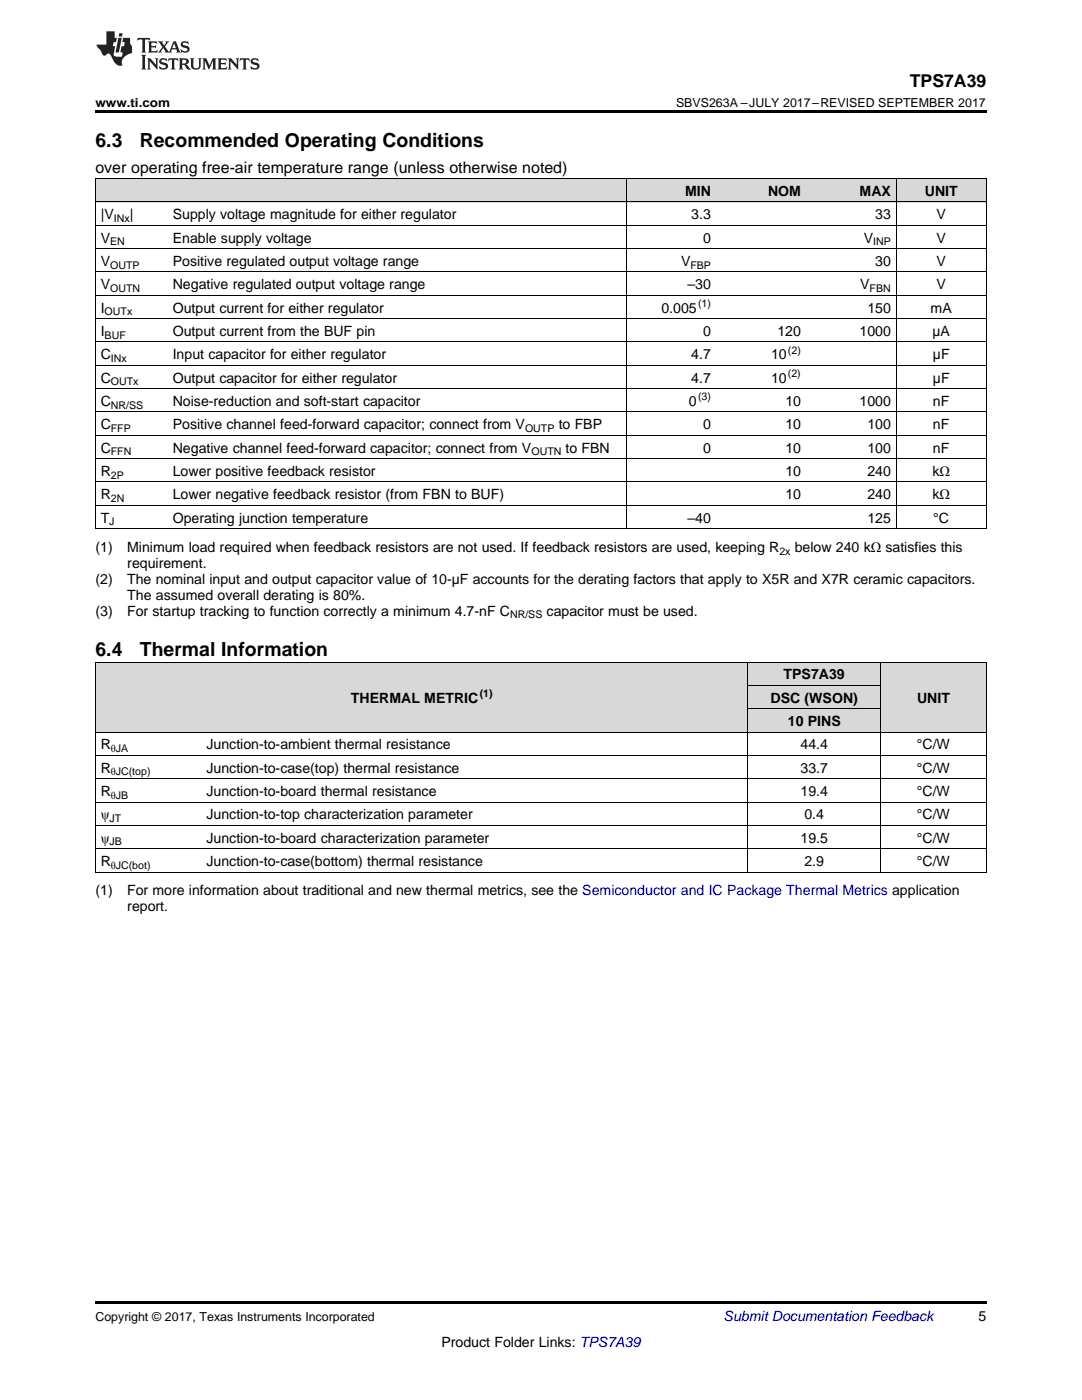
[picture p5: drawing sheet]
<svg xmlns="http://www.w3.org/2000/svg" width="216mm" height="279mm" viewBox="0 0 216 279" stroke-linecap="round" stroke-linejoin="round" font-family="sans-serif">
<defs><g id="words">
<g font-size="3.9">
<text x="19" y="29.3">6.3</text>
<text x="27.9" y="29.3">Recommended Operating Conditions</text>
<text x="19" y="130.9">6.4</text>
<text x="27.9" y="130.9">Thermal Information</text>
</g>
<text font-size="3.5" x="181.5" y="17.3">TPS7A39</text>
<text font-size="3.2" x="19" y="34.4">over operating free-air temperature range (unless otherwise noted)</text>
<g font-size="2.8">
<text x="136.7" y="39.1">MIN</text>
<text x="153.2" y="39.1">NOM</text>
<text x="171.5" y="39.1">MAX</text>
<text x="184.5" y="39.1">UNIT</text>
<text x="20.1" y="43.7">|V</text>
<text x="25.9" y="43.7">|</text>
<text x="34.5" y="43.7">Supply voltage magnitude for either regulator</text>
<text x="137.9" y="43.7">3.3</text>
<text x="174.7" y="43.7">33</text>
<text x="186.9" y="43.7">V</text>
<text x="20.1" y="48.4">V</text>
<text x="20.1" y="53.1">V</text>
<text x="34.5" y="48.4">Enable supply voltage</text>
<text x="34.5" y="53.1">Positive regulated output voltage range</text>
<text x="135.9" y="53.1">V</text>
<text x="140.3" y="48.4">0</text>
<text x="172.4" y="48.4">V</text>
<text x="174.7" y="53.1">30</text>
<text x="186.9" y="48.4">V</text>
<text x="186.9" y="53.1">V</text>
<text x="20.1" y="57.7">V</text>
<text x="34.5" y="57.7">Negative regulated output voltage range</text>
<text x="137.2" y="57.7">–30</text>
<text x="171.7" y="57.7">V</text>
<text x="186.9" y="57.7">V</text>
<text x="20.1" y="62.4">I</text>
<text x="34.5" y="62.4">Output current for either regulator</text>
<text x="132" y="62.4">0.005</text>
<text x="173.1" y="62.4">150</text>
<text x="185.7" y="62.4">mA</text>
<text x="20.1" y="67">I</text>
<text x="20.1" y="71.7">C</text>
<text x="34.5" y="67">Output current from the BUF pin</text>
<text x="34.5" y="71.7">Input capacitor for either regulator</text>
<text x="137.9" y="71.7">4.7</text>
<text x="140.3" y="67">0</text>
<text x="153.8" y="71.7">10</text>
<text x="155.1" y="67">120</text>
<text x="171.5" y="67">1000</text>
<text x="186.1" y="67">µA</text>
<text x="186.2" y="71.7">µF</text>
<text x="20.1" y="76.3">C</text>
<text x="34.5" y="76.3">Output capacitor for either regulator</text>
<text x="137.9" y="76.3">4.7</text>
<text x="153.8" y="76.3">10</text>
<text x="186.2" y="76.3">µF</text>
<text x="20.1" y="81">C</text>
<text x="34.5" y="81">Noise-reduction and soft-start capacitor</text>
<text x="137.5" y="81">0</text>
<text x="156.7" y="81">10</text>
<text x="171.5" y="81">1000</text>
<text x="186.2" y="81">nF</text>
<text x="20.1" y="85.7">C</text>
<text x="34.5" y="85.7">Positive channel feed-forward capacitor; connect from V</text>
<text x="111.5" y="85.7">to FBP</text>
<text x="140.3" y="85.7">0</text>
<text x="156.7" y="85.7">10</text>
<text x="173.1" y="85.7">100</text>
<text x="186.2" y="85.7">nF</text>
<text x="20.1" y="90.3">C</text>
<text x="20.1" y="95">R</text>
<text x="34.5" y="90.3">Negative channel feed-forward capacitor; connect from V</text>
<text x="34.5" y="95">Lower positive feedback resistor</text>
<text x="112.9" y="90.3">to FBN</text>
<text x="140.3" y="90.3">0</text>
<text x="156.7" y="90.3">10</text>
<text x="156.7" y="95">10</text>
<text x="173.1" y="90.3">100</text>
<text x="173.1" y="95">240</text>
<text x="186.1" y="95">kΩ</text>
<text x="186.2" y="90.3">nF</text>
<text x="20.1" y="99.6">R</text>
<text x="34.5" y="99.6">Lower negative feedback resistor (from FBN to BUF)</text>
<text x="156.7" y="99.6">10</text>
<text x="173.1" y="99.6">240</text>
<text x="186.1" y="99.6">kΩ</text>
<text x="20.1" y="104.3">T</text>
<text x="34.5" y="104.3">Operating junction temperature</text>
<text x="137.2" y="104.3">–40</text>
<text x="173.1" y="104.3">125</text>
<text x="186.2" y="104.3">°C</text>
<text x="19" y="110.1">(1)</text>
<text x="25.4" y="110.1">Minimum load required when feedback resistors are not used. If feedback resistors are used, keeping R</text>
<text x="25.4" y="113.3">requirement.</text>
<text x="158.6" y="110.1">below 240 kΩ satisfies this</text>
<text x="19" y="116.5">(2)</text>
<text x="25.4" y="116.5">The nominal input and output capacitor value of 10-µF accounts for the derating factors that apply to X5R and X7R ceramic capacitors.</text>
<text x="25.4" y="119.7">The assumed overall derating is 80%.</text>
<text x="19" y="122.8">(3)</text>
<text x="25.4" y="122.8">For startup tracking to function correctly a minimum 4.7-nF C</text>
<text x="109.1" y="122.8">capacitor must be used.</text>
<text x="156.4" y="135.6">TPS7A39</text>
<text x="70" y="140.2">THERMAL METRIC</text>
<text x="153.7" y="140.2">DSC (WSON)</text>
<text x="183" y="140.2">UNIT</text>
<text x="20.1" y="149.5">R</text>
<text x="41.2" y="149.5">Junction-to-ambient thermal resistance</text>
<text x="157.2" y="144.9">10 PINS</text>
<text x="159.7" y="149.5">44.4</text>
<text x="183" y="149.5">°C/W</text>
<text x="20.1" y="154.2">R</text>
<text x="41.2" y="154.2">Junction-to-case(top) thermal resistance</text>
<text x="159.7" y="154.2">33.7</text>
<text x="183" y="154.2">°C/W</text>
<text x="20.1" y="158.9">R</text>
<text x="41.2" y="158.9">Junction-to-board thermal resistance</text>
<text x="159.7" y="158.9">19.4</text>
<text x="183" y="158.9">°C/W</text>
<text x="20.1" y="163.5">ψ</text>
<text x="41.2" y="163.5">Junction-to-top characterization parameter</text>
<text x="160.5" y="163.5">0.4</text>
<text x="183" y="163.5">°C/W</text>
<text x="20.1" y="168.2">ψ</text>
<text x="20.1" y="172.8">R</text>
<text x="41.2" y="168.2">Junction-to-board characterization parameter</text>
<text x="41.2" y="172.8">Junction-to-case(bottom) thermal resistance</text>
<text x="159.7" y="168.2">19.5</text>
<text x="160.5" y="172.8">2.9</text>
<text x="183" y="168.2">°C/W</text>
<text x="183" y="172.8">°C/W</text>
<text x="19" y="178.7">(1)</text>
<text x="25.4" y="178.7">For more information about traditional and new thermal metrics, see the Semiconductor and IC Package Thermal Metrics application</text>
<text x="25.4" y="181.9">report.</text>
<text x="195.3" y="263.6">5</text>
<text x="88.1" y="268.9">Product Folder Links: TPS7A39</text>
</g>
<text font-size="2.8" fill="#0000c8" x="144.4" y="263.6">Submit Documentation Feedback</text>
<g font-size="2.5">
<text x="19" y="21.4">www.ti.com</text>
<text x="134.9" y="21.4">SBVS263A –JULY 2017–REVISED SEPTEMBER 2017</text>
<text x="19" y="263.6">Copyright © 2017, Texas Instruments Incorporated</text>
</g>
<g font-size="2.1">
<text x="22.7" y="44.3">INx</text>
<text x="22" y="49">EN</text>
<text x="22" y="53.6">OUTP</text>
<text x="137.8" y="53.6">FBP</text>
<text x="174.2" y="49">INP</text>
<text x="22" y="58.3">OUTN</text>
<text x="173.5" y="58.3">FBN</text>
<text x="20.9" y="62.9">OUTx</text>
<text x="139.3" y="61.2">(1)</text>
<text x="20.9" y="67.6">BUF</text>
<text x="157.2" y="70.6">(2)</text>
<text x="22.1" y="72.2">INx</text>
<text x="22.1" y="76.9">OUTx</text>
<text x="157.2" y="75.2">(2)</text>
<text x="22.1" y="81.6">NR/SS</text>
<text x="139.3" y="79.9">(3)</text>
<text x="22.1" y="86.2">FFP</text>
<text x="104.8" y="86.2">OUTP</text>
<text x="22.1" y="90.9">FFN</text>
<text x="22.1" y="95.5">2P</text>
<text x="106" y="90.9">OUTN</text>
<text x="22.1" y="100.2">2N</text>
<text x="21.8" y="104.8">J</text>
<text x="155.5" y="110.7">2x</text>
<text x="101.8" y="123.4">NR/SS</text>
<text x="95.7" y="139.1">(1)</text>
<text x="22.1" y="150.1">θJA</text>
<text x="22.1" y="154.8">θJC(top)</text>
<text x="22.1" y="159.4">θJB</text>
<text x="21.9" y="164.1">JT</text>
<text x="21.9" y="168.7">JB</text>
<text x="22.1" y="173.4">θJC(bot)</text>
</g>
</g></defs>
<g fill="#d8d8d8">
<path d="M19 132.2h21.1v14h-21.1z"/>
<path d="M40.1 132.2h109.2v14h-109.2z"/>
<path d="M175.7 132.2h21.1v14h-21.1z"/>
<path d="M149.3 141.5h26.4v4.7h-26.4z"/>
<path d="M149.3 136.8h26.4v4.7h-26.4z"/>
<path d="M149.3 132.2h26.4v4.6h-26.4z"/>
<path d="M19 35.7h14.4v4.7h-14.4z"/>
<path d="M33.4 35.7h91.6v4.7h-91.6z"/>
<path d="M125 35.7h17.9v4.7h-17.9z"/>
<path d="M142.9 35.7h18v4.7h-18z"/>
<path d="M160.9 35.7h18v4.7h-18z"/>
<path d="M178.9 35.7h17.9v4.7h-17.9z"/>
</g>
<path d="M19 22h177.8v.5h-177.8zM19 105.5l.2 .1zM124.9 105.5l.1 .1zM178.8 105.5l.1 .1zM196.7 105.5l.1 .1zM19 174.1h.2zM149.2 174.1h.1zM175.6 174.1h.1zM196.7 174.1h.1zM19 259.7h177.8v.5h-177.8z" fill="#000"/>
<g fill="none" stroke="#000" stroke-width=".2">
<path d="M19 35.6h177.8M19.1 35.7v69.9M124.9 35.7v69.9M178.8 35.7v69.9M196.8 35.7v69.9M19 58.9h177.8M19 54.3h177.8M19 49.6h177.8M19 45h177.8M19 40.3h177.8M19 77.6h177.8M19 72.9h177.8"/>
<path d="M19 68.2h177.8M19 63.6h177.8M19 96.2h177.8M19 91.5h177.8M19 86.9h177.8M19 82.2h177.8M19 105.5h177.8M19 100.8h177.8M19 132.1h177.8M19.1 132.2v41.9M149.2 132.2v41.9M149.3 136.8h26.4"/>
<path d="M175.7 132.2v41.9M196.8 132.2v41.9M19 155.4h177.8M19 150.8h177.8M19 146.1h177.8M149.3 141.4h26.4M19 174h177.8M19 169.4h177.8M19 164.7h177.8M19 160.1h177.8"/>
</g>
<g fill="#231f20">
<path d="M27.5 7.6l-.1 .5 .4-.2h.6v.1v2.1l-.2 .4h1l-.3-.4v-2.1l.1-.1h.5l.5 .2-.2-.5zM29.5 8.3l.2 .3v1.5l-.2 .4h1.8l.2-.6a1.04 1.04 0 0 1-1.3 .2v-.7h.6l.3 .2v-.6l-.3 .2h-.6v-.6l.8-.1 .4 .3-.2-.5zM31.5 8.3l.9 1.1-.9 1.1h.8l-.2-.2 .5-.7 .4 .7-.2 .2h1.5l-.1-.2 .1-.4h.9l.1 .4-.2 .2h1l-.3-.3-.7-1.9h-.5l-.9 2-.8-1 .9-1h-.8l.1 .3-.3 .5-.4-.6 .2-.2zM34.7 8.6l.4 1h-.7zM36.3 8.4a.63 .63 0 0 0-.2 .7 .63 .63 0 0 0 .6 .4l.6 .2 .1 .2a.75 .75 0 0 1-.7 .4 .75 .75 0 0 1-.6-.5l.1 .7 .1-.1a1.11 1.11 0 0 0 1.5-.6 1.13 1.13 0 0 0-1.2-.8l-.1-.4a1.04 1.04 0 0 1 1.2 .2l-.2-.5-.1 .1-.5-.2zM28.2 10.9l.2 .4v2.2l-.2 .4h1l-.3-.4v-2.2l.3-.4zM29.3 11.6l.3 .4v1.5l-.3 .4h.8l-.2-.4v-1.3l1.5 1.7v-1.9l.2-.4h-.7l.2 .4v.9l-1.1-1.3zM32 11.8a.62 .62 0 0 0-.2 .7 .62 .62 0 0 0 .6 .4l.6 .1 .1 .3a.76 .76 0 0 1-.7 .3 .76 .76 0 0 1-.6-.4l.1 .7 .1-.1a1.11 1.11 0 0 0 1.5-.6 1.13 1.13 0 0 0-1.2-.8l-.1-.4a1.04 1.04 0 0 1 1.2 .2l-.2-.6-.1 .1-.5-.1zM33.7 11.6l-.2 .6a.61 .61 0 0 1 .8-.3v1.6l-.2 .4h.9l-.2-.4v-1.6a.63 .63 0 0 1 .8 .3l-.2-.6zM35.6 11.6l.3 .4v1.5l-.3 .4h1l-.2-.2v-.8l.5 .2a.76 .76 0 0 0 1.2 .7l-1-1a.58 .58 0 0 0 .6-.5 .58 .58 0 0 0-.5-.6zM36.4 11.9h.1a.45 .45 0 0 1 .5 .1 .45 .45 0 0 1 .1 .5l-.7 .2zM37.9 11.6l.2 .2a2.17 2.17 0 0 0 .3 1.9 .99 .99 0 0 0 1.6-.6v-1.1l.2-.4h-.7l.2 .2a1.92 1.92 0 0 1-.2 1.8 .6 .6 0 0 1-.9-.5v-1.1l.2-.4zM40.4 11.6l.2 .4v1.5l-.2 .4h.7l-.2-.4v-1.4l.8 1.8 .8-1.8v1.4l-.2 .4h.9l-.2-.4v-1.5l.2-.4h-.8l-.6 1.5-.6-1.5zM43.4 11.6l.2 .4v1.5l-.2 .4h1.8l.2-.6a1.04 1.04 0 0 1-1.3 .1v-.6h.5l.4 .2v-.6l-.4 .2h-.5v-.7h.8l.3 .3-.1-.6zM45.5 11.6l.2 .4v1.5l-.2 .4h.7l-.2-.4v-1.3l1.5 1.7v-1.9l.2-.4h-.7l.2 .4v.9l-1.1-1.3zM47.9 11.6l-.1 .6a.61 .61 0 0 1 .8-.3v1.6l-.3 .4h1l-.3-.4 .1-1.6a.63 .63 0 0 1 .7 .3l-.1-.6zM50.2 11.8a.62 .62 0 0 0-.2 .7 .62 .62 0 0 0 .6 .4l.6 .1 .2 .3a.76 .76 0 0 1-.8 .3 .76 .76 0 0 1-.6-.4l.1 .7 .2-.1a1.11 1.11 0 0 0 1.5-.6 1.13 1.13 0 0 0-1.3-.8l-.1-.4a1.04 1.04 0 0 1 1.2 .2l-.1-.6-.2 .1-.5-.1z"/>
<path d="M21.2 6.3v2.6h-1.9l.1 .4 .7 .9a.91 .91 0 0 0 1 .8 .56 .56 0 0 1 .5-.3 .56 .56 0 0 1 .5 .3l.4 .8a1.53 1.53 0 0 0 1.9 1.2 1.54 1.54 0 0 1 1-2.1l.9-.3v-1.4a1.52 1.52 0 0 1-.3-1.6h-1.4l-.2 .8h.5l-.2 .8h-.4l-.2 1v.2l.4 .1-.2 .8a1.93 1.93 0 0 1-1.6-.3l.3-1.8h-.5l.2-.8h.4l.2-.8h-.4v-1.3zM23.6 7.6l-.6 2.9h.7l.6-2.9zM23.8 6.6l-.1 .7h.6l.2-.7z"/>
</g>
<use href="#words"/>
</svg>
